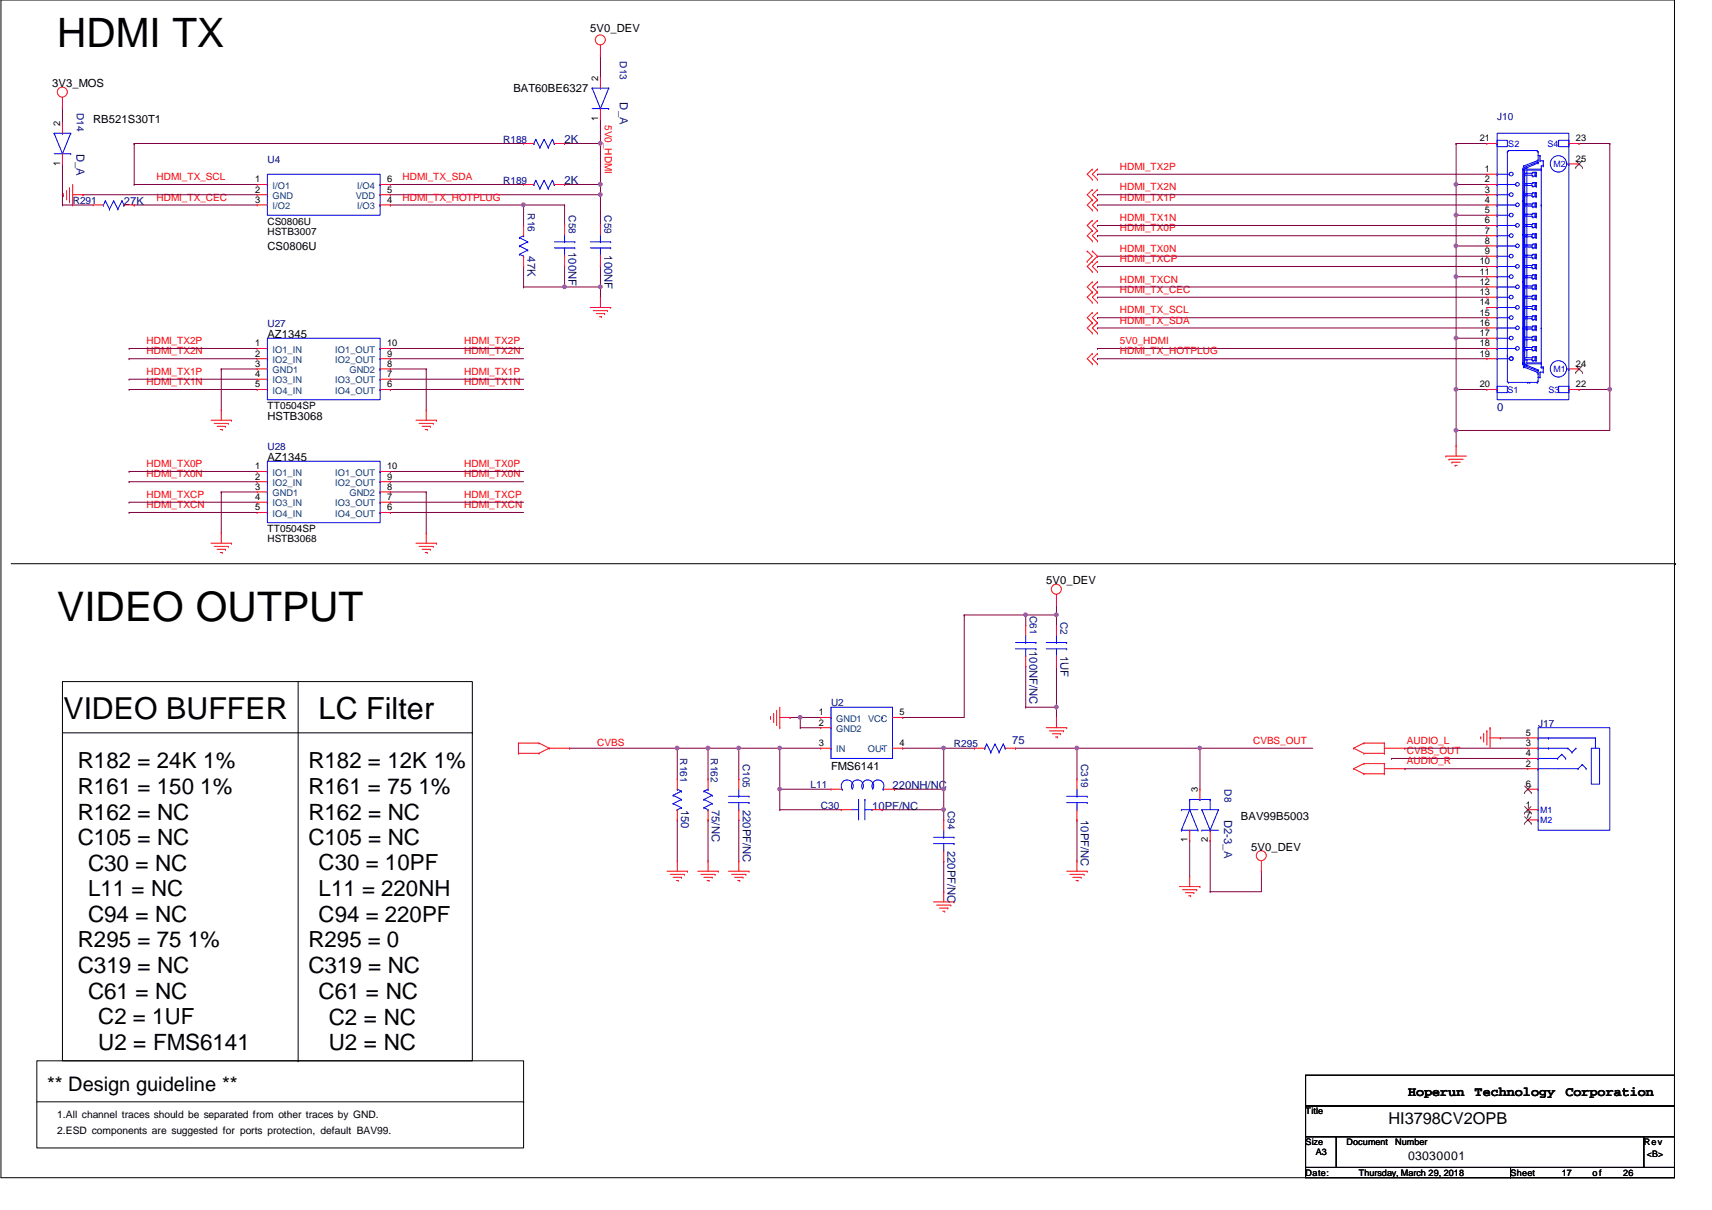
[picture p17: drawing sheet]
<svg xmlns="http://www.w3.org/2000/svg" width="297mm" height="210mm" viewBox="0 0 297 210" stroke-linecap="round" stroke-linejoin="round" font-family="sans-serif">
<defs><g id="words">
<text font-size="7.1" x="9.9" y="107.7">VIDEO OUTPUT</text>
<text font-size="7" x="9.9" y="8.1">HDMI TX</text>
<text font-size="5.3" x="55.3" y="124.8">LC Filter</text>
<text font-size="5.2" x="11" y="124.7">VIDEO BUFFER</text>
<g font-size="3.9">
<text x="13.5" y="137.7">R161 = 150 1%</text>
<text x="13.5" y="133.2">R182 = 24K 1%</text>
<text x="53.5" y="137.7">R161 = 75 1%</text>
<text x="53.5" y="133.2">R182 = 12K 1%</text>
<text x="13.5" y="142.2">R162 = NC</text>
<text x="53.5" y="142.2">R162 = NC</text>
<text x="13.5" y="146.6">C105 = NC</text>
<text x="53.5" y="146.6">C105 = NC</text>
<text x="15.3" y="155.4">L11 = NC</text>
<text x="15.3" y="151.1">C30 = NC</text>
<text x="55.3" y="155.4">L11 = 220NH</text>
<text x="55.3" y="151">C30 = 10PF</text>
<text x="15.3" y="160">C94 = NC</text>
<text x="55.3" y="159.9">C94 = 220PF</text>
<text x="13.5" y="164.3">R295 = 75 1%</text>
<text x="53.5" y="164.3">R295 = 0</text>
<text x="13.5" y="168.9">C319 = NC</text>
<text x="15.3" y="173.3">C61 = NC</text>
<text x="53.5" y="168.9">C319 = NC</text>
<text x="55.3" y="173.3">C61 = NC</text>
<text x="17.1" y="177.7">C2 = 1UF</text>
<text x="57.1" y="177.8">C2 = NC</text>
<text x="17.1" y="182.2">U2 = FMS6141</text>
<text x="57.1" y="182.2">U2 = NC</text>
</g>
<text font-size="3.5" x="8.2" y="189.2">** Design guideline **</text>
<text font-size="2.8" x="240.9" y="194.9">HI3798CV2OPB</text>
<g font-size="2.3">
<text x="244.3" y="190.2">Hoperun</text>
<text x="255.9" y="190.2">Technology</text>
<text x="271.6" y="190.2">Corporation</text>
</g>
<text font-size="2.1" x="244.3" y="201.3">03030001</text>
<g font-size="1.9">
<text x="102.4" y="5.5">5V0_DEV</text>
<text x="9.1" y="15.1">3V3_MOS</text>
<text x="89.1" y="16">BAT60BE6327</text>
<text x="16.2" y="21.3">RB521S30T1</text>
<text x="46.4" y="43.4">CS0806U</text>
<text x="46.4" y="58.7">AZ1345</text>
<text x="46.4" y="72.9">HSTB3068</text>
<text x="46.4" y="80">AZ1345</text>
<text x="181.5" y="101.3">5V0_DEV</text>
<text x="144.2" y="133.5">FMS6141</text>
<text x="215.3" y="142.2">BAV99B5003</text>
<text x="217.1" y="147.6">5V0_DEV</text>
</g>
<g font-size="1.9" fill="#000080">
<text x="107.5" y="17.8" transform="rotate(90 107.5 17.8)">D_A</text>
<text x="13.3" y="26.7" transform="rotate(90 13.3 26.7)">D_A</text>
<text x="98" y="24.9">2K</text>
<text x="21.5" y="35.6">27K</text>
<text x="98" y="32">2K</text>
<text x="91.5" y="44.4" transform="rotate(90 91.5 44.4)">47K</text>
<text x="98.6" y="43.7" transform="rotate(90 98.6 43.7)">100NF</text>
<text x="104.9" y="44.3" transform="rotate(90 104.9 44.3)">100NF</text>
<text x="259.8" y="71.3">0</text>
<text x="178.6" y="112.9" transform="rotate(90 178.6 112.9)">100NF/NC</text>
<text x="184" y="113.8" transform="rotate(90 184 113.8)">1UF</text>
<text x="175.6" y="129.1">75</text>
<text x="154.9" y="136.9">220NH/NC</text>
<text x="118.2" y="140.5" transform="rotate(90 118.2 140.5)">150</text>
<text x="123.5" y="140.5" transform="rotate(90 123.5 140.5)">75/NC</text>
<text x="128.9" y="140.5" transform="rotate(90 128.9 140.5)">220PF/NC</text>
<text x="151.3" y="140.5">10PF/NC</text>
<text x="187.5" y="142.2" transform="rotate(90 187.5 142.2)">10PF/NC</text>
<text x="212.4" y="142.2" transform="rotate(90 212.4 142.2)">D2-3_A</text>
<text x="164.4" y="147.6" transform="rotate(90 164.4 147.6)">220PF/NC</text>
</g>
<g font-size="1.8">
<text x="9.9" y="196.6">2.ESD components are suggested for ports protection, default BAV99.</text>
<text x="9.9" y="194">1.All channel traces should be separated from other traces by GND.</text>
</g>
<g font-size="1.7" fill="#000080">
<text x="107.6" y="10.7" transform="rotate(90 107.6 10.7)">D13</text>
<text x="13.3" y="19.6" transform="rotate(90 13.3 19.6)">D14</text>
<text x="259.8" y="20.8">J10</text>
<text x="46.4" y="28.3">U4</text>
<text x="87.3" y="24.7">R188</text>
<text x="12.6" y="35.4">R291</text>
<text x="87.3" y="31.8">R189</text>
<text x="91.6" y="37" transform="rotate(90 91.6 37)">R16</text>
<text x="98.7" y="37.3" transform="rotate(90 98.7 37.3)">C58</text>
<text x="104.9" y="37.3" transform="rotate(90 104.9 37.3)">C59</text>
<text x="46.4" y="56.7">U27</text>
<text x="46.4" y="78.1">U28</text>
<text x="178.7" y="106.8" transform="rotate(90 178.7 106.8)">C61</text>
<text x="184" y="107.9" transform="rotate(90 184 107.9)">C2</text>
<text x="144.2" y="122.5">U2</text>
<text x="118" y="131.6" transform="rotate(90 118 131.6)">R161</text>
<text x="123.4" y="131.6" transform="rotate(90 123.4 131.6)">R162</text>
<text x="165.5" y="129.6">R295</text>
<text x="266.9" y="126.1">J17</text>
<text x="128.9" y="132.5" transform="rotate(90 128.9 132.5)">C105</text>
<text x="140.6" y="136.7">L11</text>
<text x="187.6" y="132.5" transform="rotate(90 187.6 132.5)">C319</text>
<text x="212.5" y="136.9" transform="rotate(90 212.5 136.9)">D8</text>
<text x="142.4" y="140.3">C30</text>
<text x="164.5" y="140.6" transform="rotate(90 164.5 140.6)">C94</text>
</g>
<g font-size="1.7" fill="#f00">
<text x="104.9" y="21.7" transform="rotate(90 104.9 21.7)">5V0_HDMI</text>
<text x="194.3" y="29.5">HDMI_TX2P</text>
<text x="27.2" y="31.2">HDMI_TX_SCL</text>
<text x="27.2" y="34.8">HDMI_TX_CEC</text>
<text x="69.8" y="31.2">HDMI_TX_SDA</text>
<text x="69.8" y="34.8">HDMI_TX_HOTPLUG</text>
<text x="194.3" y="34.8">HDMI_TX1P</text>
<text x="194.3" y="33">HDMI_TX2N</text>
<text x="194.3" y="40.1">HDMI_TX0P</text>
<text x="194.3" y="38.4">HDMI_TX1N</text>
<text x="194.3" y="43.7">HDMI_TX0N</text>
<text x="194.3" y="45.5">HDMI_TXCP</text>
<text x="194.3" y="50.8">HDMI_TX_CEC</text>
<text x="194.3" y="49">HDMI_TXCN</text>
<text x="25.4" y="59.7">HDMI_TX2P</text>
<text x="80.5" y="59.7">HDMI_TX2P</text>
<text x="194.3" y="54.4">HDMI_TX_SCL</text>
<text x="194.3" y="59.7">5V0_HDMI</text>
<text x="194.3" y="56.1">HDMI_TX_SDA</text>
<text x="25.4" y="65">HDMI_TX1P</text>
<text x="25.4" y="61.5">HDMI_TX2N</text>
<text x="80.5" y="65">HDMI_TX1P</text>
<text x="80.5" y="61.5">HDMI_TX2N</text>
<text x="194.3" y="61.5">HDMI_TX_HOTPLUG</text>
<text x="25.4" y="66.8">HDMI_TX1N</text>
<text x="80.5" y="66.8">HDMI_TX1N</text>
<text x="25.4" y="82.8">HDMI_TX0N</text>
<text x="25.4" y="81">HDMI_TX0P</text>
<text x="80.5" y="82.8">HDMI_TX0N</text>
<text x="80.5" y="81">HDMI_TX0P</text>
<text x="25.4" y="88.1">HDMI_TXCN</text>
<text x="25.4" y="86.4">HDMI_TXCP</text>
<text x="80.5" y="88.1">HDMI_TXCN</text>
<text x="80.5" y="86.4">HDMI_TXCP</text>
<text x="103.6" y="129.5">CVBS</text>
<text x="217.4" y="129">CVBS_OUT</text>
<text x="244.1" y="130.8">CVBS_OUT</text>
<text x="244.1" y="129">AUDIO_L</text>
<text x="244.1" y="132.6">AUDIO_R</text>
</g>
<g font-size="1.7">
<text x="46.4" y="38.9">CS0806U</text>
<text x="46.4" y="40.7">HSTB3007</text>
<text x="46.4" y="71">TT0504SP</text>
<text x="46.4" y="92.3">TT0504SP</text>
<text x="46.4" y="94.1">HSTB3068</text>
</g>
<g font-size="1.6">
<text x="103.8" y="14.1" transform="rotate(-90 103.8 14.1)">2</text>
<text x="10.5" y="21.9" transform="rotate(-90 10.5 21.9)">2</text>
<text x="103.8" y="21" transform="rotate(-90 103.8 21)">1</text>
<text x="10.5" y="28.8" transform="rotate(-90 10.5 28.8)">1</text>
<text x="256.7" y="24.5">21</text>
<text x="257.6" y="29.8">1</text>
<text x="273.4" y="24.5">23</text>
<text x="273.4" y="28.1">25</text>
<text x="44.3" y="31.6">1</text>
<text x="44.3" y="33.4">2</text>
<text x="44.3" y="35.2">3</text>
<text x="67.2" y="35.2">4</text>
<text x="67.2" y="33.4">5</text>
<text x="67.2" y="31.6">6</text>
<text x="257.6" y="31.6">2</text>
<text x="257.6" y="33.4">3</text>
<text x="257.6" y="35.2">4</text>
<text x="257.6" y="37">5</text>
<text x="257.6" y="38.7">6</text>
<text x="257.6" y="40.5">7</text>
<text x="256.7" y="45.8">10</text>
<text x="256.7" y="47.6">11</text>
<text x="257.6" y="42.3">8</text>
<text x="257.6" y="44.1">9</text>
<text x="256.7" y="49.4">12</text>
<text x="256.7" y="51.2">13</text>
<text x="256.7" y="53">14</text>
<text x="256.7" y="54.7">15</text>
<text x="256.7" y="56.5">16</text>
<text x="256.7" y="58.3">17</text>
<text x="44.3" y="60.1">1</text>
<text x="44.3" y="61.8">2</text>
<text x="44.3" y="63.6">3</text>
<text x="44.3" y="65.4">4</text>
<text x="67.2" y="65.4">7</text>
<text x="67.2" y="63.6">8</text>
<text x="67.2" y="61.8">9</text>
<text x="67.2" y="60.1">10</text>
<text x="256.7" y="60.1">18</text>
<text x="256.7" y="61.8">19</text>
<text x="273.4" y="63.6">24</text>
<text x="44.3" y="67.2">5</text>
<text x="67.2" y="67.2">6</text>
<text x="256.7" y="67.2">20</text>
<text x="273.4" y="67.2">22</text>
<text x="44.3" y="81.4">1</text>
<text x="44.3" y="83.2">2</text>
<text x="67.2" y="83.2">9</text>
<text x="67.2" y="81.4">10</text>
<text x="44.3" y="85">3</text>
<text x="44.3" y="86.7">4</text>
<text x="44.3" y="88.5">5</text>
<text x="67.2" y="88.5">6</text>
<text x="67.2" y="86.7">7</text>
<text x="67.2" y="85">8</text>
<text x="142.1" y="124.1">1</text>
<text x="142.1" y="125.9">2</text>
<text x="156.1" y="124.1">5</text>
<text x="142.1" y="129.4">3</text>
<text x="156.1" y="129.4">4</text>
<text x="264.7" y="129.4">3</text>
<text x="264.7" y="131.2">4</text>
<text x="264.7" y="127.6">5</text>
<text x="207.8" y="137.5" transform="rotate(-90 207.8 137.5)">3</text>
<text x="264.7" y="133">2</text>
<text x="264.7" y="136.5">6</text>
<text x="264.7" y="140.1">1</text>
<text x="264.7" y="141.9">7</text>
<text x="206" y="146.1" transform="rotate(-90 206 146.1)">1</text>
<text x="209.6" y="146.1" transform="rotate(-90 209.6 146.1)">2</text>
<text x="226.5" y="193.3">Title</text>
<text x="226.5" y="198.6">Size</text>
<text x="226.5" y="204">Date:</text>
<text x="228.3" y="200.4">A3</text>
<text x="233.6" y="198.6">Document</text>
<text x="235.8" y="204">Thursday, March 29, 2018</text>
<text x="242.1" y="198.6">Number</text>
<text x="262.1" y="204">Sheet</text>
<text x="271" y="204">17</text>
<text x="276.3" y="204">o f</text>
<text x="281.6" y="204">26</text>
<text x="285.2" y="198.6">Rev</text>
<text x="285.7" y="200.7">&lt;B&gt;</text>
</g>
<g font-size="1.6" fill="#00f">
<text x="261.7" y="25.4">S2</text>
<text x="268.5" y="25.4">S4</text>
<text x="261.5" y="68.1">S1</text>
<text x="268.6" y="68.1">S3</text>
</g>
<g font-size="1.6" fill="#004080">
<text x="47.3" y="32.7">I/O1</text>
<text x="47.3" y="34.5">GND</text>
<text x="61.7" y="34.5">VDD</text>
<text x="62" y="32.7">I/O4</text>
<text x="47.3" y="36.3">I/O2</text>
<text x="62" y="36.3">I/O3</text>
<text x="47.3" y="61.2">IO1_IN</text>
<text x="47.3" y="62.9">IO2_IN</text>
<text x="47.3" y="64.7">GND1</text>
<text x="58.2" y="62.9">IO2_OUT</text>
<text x="58.2" y="61.2">IO1_OUT</text>
<text x="60.6" y="64.7">GND2</text>
<text x="47.3" y="66.5">IO3_IN</text>
<text x="47.3" y="68.3">IO4_IN</text>
<text x="58.2" y="68.3">IO4_OUT</text>
<text x="58.2" y="66.5">IO3_OUT</text>
<text x="47.3" y="82.5">IO1_IN</text>
<text x="58.2" y="82.5">IO1_OUT</text>
<text x="47.3" y="84.3">IO2_IN</text>
<text x="47.3" y="86.1">GND1</text>
<text x="47.3" y="87.8">IO3_IN</text>
<text x="47.3" y="89.6">IO4_IN</text>
<text x="58.2" y="89.6">IO4_OUT</text>
<text x="58.2" y="87.8">IO3_OUT</text>
<text x="58.2" y="84.3">IO2_OUT</text>
<text x="60.6" y="86.1">GND2</text>
<text x="145.1" y="125.2">GND1 VCC</text>
<text x="145.1" y="127">GND2</text>
<text x="145.1" y="130.5">IN</text>
<text x="150.6" y="130.5">OUT</text>
</g>
<g font-size="1.5" fill="#00f">
<text x="269.5" y="29">M2</text>
<text x="269.5" y="64.5">M1</text>
<text x="267.2" y="141">M1</text>
<text x="267.2" y="142.7">M2</text>
</g>
</g></defs>
<path d="M.2 0h290.3v204.3h-290.3zM1.9 97.8h288.8M290.7 97.8h.1M10.8 118.2h71.2v65.8h-71.2zM51.7 118.2v65.8M10.8 127.1h71.2M82 127.1h.1M6.4 184h84.4v15.1h-84.4zM6.4 191.1h84.4M51.7 184h.1M90.8 191.1h.1" fill="none" stroke="#000" stroke-width=".17"/>
<g fill="none" stroke="#800040" stroke-width=".17">
<path d="M23.3 32h.1M23.3 24.9h.1M23.3 32h21.3M23.3 24.9v7.1M23.3 24.9h67.5M67.7 33.8h.1M67.7 33.8h36.5M190.4 39.1h.1M190.4 35.6h.1M190.4 33.8h.1M190.4 30.2h.1M190.4 39.1h67.6"/>
<path d="M190.4 35.6h67.6M190.4 33.8h67.6M190.4 30.2h67.6M190.4 44.4h.1M190.4 46.2h.1M190.4 40.9h.1M190.4 55.1h.1M190.4 44.4h67.6M190.4 46.2h67.6M190.4 40.9h67.6M190.4 55.1h67.6M252.6 42.7h.1"/>
<path d="M252.6 42.7v5.3M22.4 67.6h.1M22.4 65.8h.1M22.4 62.2h.1M22.4 60.5h.1M22.4 67.6h22.2M22.4 65.8h22.2M22.4 62.2h22.2M22.4 60.5h22.2M67.7 67.6h.1M67.7 65.8h.1M67.7 62.2h.1"/>
<path d="M67.7 60.5h.1M67.7 67.6h23.1M67.7 65.8h23.1M67.7 62.2h23.1M67.7 60.5h23.1M190.4 60.5h.1M190.4 60.5h67.6M22.4 83.6h.1M22.4 88.9h.1M22.4 87.1h.1M22.4 81.8h.1M22.4 83.6h22.2"/>
<path d="M22.4 88.9h22.2M22.4 87.1h22.2M22.4 81.8h22.2M67.7 83.6h.1M67.7 88.9h.1M67.7 87.1h.1M67.7 81.8h.1M67.7 83.6h23.1M67.7 88.9h23.1M67.7 87.1h23.1M67.7 81.8h23.1M241.4 131.6h.1"/>
<path d="M241.4 131.6h23.7M243.8 133.3h.1M243.8 133.3h21.3M128.2 142.2h.1M128.2 142.2v7.2"/>
</g>
<circle cx="104.2" cy="33.8" r=".32" fill="#f0f"/>
<circle cx="104.2" cy="33.8" r=".32" fill="none" stroke="#f0f" stroke-width=".17"/>
<path d="M104.2 32h.1M104.2 24.9h.1M104.2 24.9v8.9" fill="none" stroke="#800040" stroke-width=".17"/>
<circle cx="104.2" cy="32" r=".32" fill="#f0f"/>
<circle cx="104.2" cy="32" r=".32" fill="none" stroke="#f0f" stroke-width=".17"/>
<circle cx="104.2" cy="24.9" r=".32" fill="#f0f"/>
<circle cx="104.2" cy="24.9" r=".32" fill="none" stroke="#f0f" stroke-width=".17"/>
<g fill="none" stroke="#800040" stroke-width=".17">
<path d="M67.7 32h.1M67.7 35.6h.1M67.7 32h23.1M67.7 35.6h23.1M98 32h.1M98 24.9h.1M98 32h6.2M104.2 20.6h.1M104.2 33.8h.1M104.2 20.6v4.3h-6.2M104.2 33.8v5.1M190.4 56.9h.1"/>
<path d="M190.4 56.9h67.6M190.4 62.2h.1M190.4 62.2h67.6"/>
</g>
<circle cx="90.8" cy="35.5" r=".32" fill="#f0f"/>
<circle cx="90.8" cy="35.5" r=".32" fill="none" stroke="#f0f" stroke-width=".17"/>
<path d="M23.3 35.6h.1M23.3 35.6h21.3M90.8 35.6h.1M90.8 35.6v3.5M90.8 35.6h7.2M98 35.6h.1M98 35.6v3.3M190.4 51.6h.1M190.4 51.6h67.6M252.6 42.7h.1M252.6 42.7h5.4" fill="none" stroke="#800040" stroke-width=".17"/>
<circle cx="252.6" cy="42.6" r=".32" fill="#f0f"/>
<circle cx="252.6" cy="42.6" r=".32" fill="none" stroke="#f0f" stroke-width=".17"/>
<path d="M252.6 37.3h.1M252.6 37.3v5.4M252.6 37.3h5.4" fill="none" stroke="#800040" stroke-width=".17"/>
<circle cx="252.6" cy="37.3" r=".32" fill="#f0f"/>
<circle cx="252.6" cy="37.3" r=".32" fill="none" stroke="#f0f" stroke-width=".17"/>
<path d="M252.6 58.7h.1M252.6 58.7h5.4M252.6 67.6h.1M252.6 67.6h5.4" fill="none" stroke="#800040" stroke-width=".17"/>
<circle cx="252.6" cy="67.5" r=".32" fill="#f0f"/>
<circle cx="252.6" cy="67.5" r=".32" fill="none" stroke="#f0f" stroke-width=".17"/>
<path d="M274 24.9h.1M274 24.9h5.3M279.3 24.9h.1M279.3 24.9v42.7M252.6 58.7h.1M252.6 58.7v8.9" fill="none" stroke="#800040" stroke-width=".17"/>
<circle cx="279.3" cy="67.5" r=".32" fill="#f0f"/>
<circle cx="279.3" cy="67.5" r=".32" fill="none" stroke="#f0f" stroke-width=".17"/>
<path d="M252.6 74.7h.1M279.3 67.6h.1M279.3 67.6v7.1h-26.7" fill="none" stroke="#800040" stroke-width=".17"/>
<circle cx="252.6" cy="74.6" r=".32" fill="#f0f"/>
<circle cx="252.6" cy="74.6" r=".32" fill="none" stroke="#f0f" stroke-width=".17"/>
<path d="M252.6 32h.1M252.6 24.9h.1M252.6 24.9v12.4M252.6 67.6h.1M252.6 74.7h.1M252.6 67.6v9.7M274 67.6h.1M274 67.6h5.3" fill="none" stroke="#800040" stroke-width=".17"/>
<circle cx="252.6" cy="32" r=".32" fill="#f0f"/>
<circle cx="252.6" cy="32" r=".32" fill="none" stroke="#f0f" stroke-width=".17"/>
<g fill="none" stroke="#800040" stroke-width=".17">
<path d="M252.6 24.9h.1M252.6 32h.1M252.6 24.9h5.4M252.6 32h5.4M104.2 49.8h.1M104.2 49.8v1.8M38.4 64h.1M38.4 64v7.1M38.4 64h6.2M67.7 64h.1M67.7 64h6.3M74 64h.1"/>
<path d="M74 64v7.1M38.4 85.3h.1M38.4 85.3v7.2M38.4 85.3h6.2M67.7 85.3h.1M67.7 85.3h6.3M74 85.3h.1M74 85.3v7.2"/>
</g>
<circle cx="104.2" cy="49.8" r=".32" fill="#f0f"/>
<circle cx="104.2" cy="49.8" r=".32" fill="none" stroke="#f0f" stroke-width=".17"/>
<path d="M90.8 49.8h.1M98 49.8h.1M98 46.1h.1M98 46.1v3.7M104.2 46.1h.1M104.2 46.1v3.7h-13.4" fill="none" stroke="#800040" stroke-width=".17"/>
<circle cx="97.9" cy="49.8" r=".32" fill="#f0f"/>
<circle cx="97.9" cy="49.8" r=".32" fill="none" stroke="#f0f" stroke-width=".17"/>
<path d="M14.4 33.8h.1M14.4 33.8h30.2M90.8 46.2h.1M90.8 46.2v3.6M137.1 124.5h.1M137.1 124.5h1.7M186.9 142.2h.1M186.9 142.2v7.2" fill="none" stroke="#800040" stroke-width=".17"/>
<circle cx="138.8" cy="124.4" r=".32" fill="#f0f"/>
<circle cx="138.8" cy="124.4" r=".32" fill="none" stroke="#f0f" stroke-width=".17"/>
<g fill="none" stroke="#800040" stroke-width=".17">
<path d="M178 115.6h.1M178 115.6v7.1M183.3 115.6h.1M183.3 115.6v8.9M138.8 124.5h.1M138.8 126.2h.1M138.8 124.5v1.7M138.8 126.2h3.6M138.8 124.5h3.6M178 122.7h.1M178 122.7h5.3M183.3 122.7h.1"/>
<path d="M260.3 128h.1M260.3 128h4.8M117.5 142.2h.1M117.5 142.2v7.2M122.8 142.2h.1M122.8 142.2v7.2M163.7 149.4h.1M163.7 149.4v5.3M206.4 145.8h.1M206.4 145.8v6.2"/>
</g>
<circle cx="183.3" cy="122.7" r=".32" fill="#f0f"/>
<circle cx="183.3" cy="122.7" r=".32" fill="none" stroke="#f0f" stroke-width=".17"/>
<path d="M10.8 35.6h.1M10.8 28.4h.1M10.8 35.6h5.4M10.8 28.4v7.2M176.2 129.8h.1M176.2 129.8h10.7M186.9 129.8h.1M186.9 129.8v5.3" fill="none" stroke="#800040" stroke-width=".17"/>
<circle cx="186.8" cy="129.8" r=".32" fill="#f0f"/>
<circle cx="186.8" cy="129.8" r=".32" fill="none" stroke="#f0f" stroke-width=".17"/>
<path d="M98.8 129.8h.1M98.8 129.8h18.7M117.5 129.8h.1M117.5 129.8v5.3M243.8 129.8h.1M243.8 129.8h21.3" fill="none" stroke="#800040" stroke-width=".17"/>
<circle cx="117.5" cy="129.8" r=".32" fill="#f0f"/>
<circle cx="117.5" cy="129.8" r=".32" fill="none" stroke="#f0f" stroke-width=".17"/>
<path d="M117.5 129.8h.1M117.5 129.8h5.3" fill="none" stroke="#800040" stroke-width=".17"/>
<circle cx="122.8" cy="129.8" r=".32" fill="#f0f"/>
<circle cx="122.8" cy="129.8" r=".32" fill="none" stroke="#f0f" stroke-width=".17"/>
<path d="M122.8 129.8h.1M122.8 129.8h12.5M128.2 129.8h.1M128.2 129.8v5.3" fill="none" stroke="#800040" stroke-width=".17"/>
<circle cx="135.3" cy="129.8" r=".32" fill="#f0f"/>
<circle cx="135.3" cy="129.8" r=".32" fill="none" stroke="#f0f" stroke-width=".17"/>
<circle cx="128.2" cy="129.8" r=".32" fill="#f0f"/>
<circle cx="128.2" cy="129.8" r=".32" fill="none" stroke="#f0f" stroke-width=".17"/>
<path d="M122.8 129.8h.1M122.8 129.8v5.3M135.3 129.8h.1M135.3 136.9h.1M135.3 129.8h7.1M135.3 136.9h8.9M135.3 129.8v7.1" fill="none" stroke="#800040" stroke-width=".17"/>
<circle cx="135.3" cy="136.9" r=".32" fill="#f0f"/>
<circle cx="135.3" cy="136.9" r=".32" fill="none" stroke="#f0f" stroke-width=".17"/>
<path d="M135.3 136.9h.1M135.3 136.9v3.6M156.6 129.8h.1M156.6 129.8h12.5M163.7 129.8h.1M135.3 140.5h.1M135.3 140.5h10.7" fill="none" stroke="#800040" stroke-width=".17"/>
<circle cx="163.7" cy="129.8" r=".32" fill="#f0f"/>
<circle cx="163.7" cy="129.8" r=".32" fill="none" stroke="#f0f" stroke-width=".17"/>
<path d="M155.2 136.9h.1M155.2 136.9h8.5" fill="none" stroke="#800040" stroke-width=".17"/>
<circle cx="163.7" cy="136.9" r=".32" fill="#f0f"/>
<circle cx="163.7" cy="136.9" r=".32" fill="none" stroke="#f0f" stroke-width=".17"/>
<path d="M163.7 129.8h.1M163.7 129.8v7.1M153.1 140.5h.1M153.1 140.5h10.6" fill="none" stroke="#800040" stroke-width=".17"/>
<circle cx="163.7" cy="140.4" r=".32" fill="#f0f"/>
<circle cx="163.7" cy="140.4" r=".32" fill="none" stroke="#f0f" stroke-width=".17"/>
<path d="M10.8 18.7h.1M10.8 18.7v2.6M167.3 106.7h.1M167.3 106.7v17.8h-10.7M167.3 106.7h16M178 106.7h.1M156.6 124.5h.1M163.7 136.9h.1M163.7 136.9v5.3M163.7 140.5h.1" fill="none" stroke="#800040" stroke-width=".17"/>
<circle cx="183.3" cy="106.7" r=".32" fill="#f0f"/>
<circle cx="183.3" cy="106.7" r=".32" fill="none" stroke="#f0f" stroke-width=".17"/>
<circle cx="177.9" cy="106.7" r=".32" fill="#f0f"/>
<circle cx="177.9" cy="106.7" r=".32" fill="none" stroke="#f0f" stroke-width=".17"/>
<g fill="none" stroke="#800040" stroke-width=".17">
<path d="M104.2 9.6h.1M104.2 9.6v3.9M190.4 49.8h.1M190.4 49.8h67.6M252.6 48h.1M252.6 48h5.4M252.6 48v10.7M178 106.7h.1M178 106.7v1.8M183.3 104.9h.1M183.3 106.7h.1M183.3 104.9v3.6"/>
<path d="M210 154.7h.1M210 145.8h.1M210 154.7h8.9M210 145.8v8.9"/>
</g>
<circle cx="252.6" cy="58.6" r=".32" fill="#f0f"/>
<circle cx="252.6" cy="58.6" r=".32" fill="none" stroke="#f0f" stroke-width=".17"/>
<circle cx="252.6" cy="48" r=".32" fill="#f0f"/>
<circle cx="252.6" cy="48" r=".32" fill="none" stroke="#f0f" stroke-width=".17"/>
<path d="M186.9 129.8h.1M186.9 129.8h40.8M208.2 129.8h.1M208.2 129.8v7.1M218.9 151.1h.1M218.9 151.1v3.6" fill="none" stroke="#800040" stroke-width=".17"/>
<circle cx="208.2" cy="129.8" r=".32" fill="#f0f"/>
<circle cx="208.2" cy="129.8" r=".32" fill="none" stroke="#f0f" stroke-width=".17"/>
<g fill="none" stroke="#f00" stroke-width=".17">
<path d="M10.8 18.7h.1M10.8 16.9v1.8M104.2 9.6h.1M104.2 13.5h.1M104.2 7.8v1.8M104.2 13.5v1.8M104.2 18.8v1.8M10.8 28.4h.1M10.8 21.3h.1M10.8 21.3v1.8M10.8 26.7v1.7M11 34h.1"/>
<path d="M11 33.6v.4M11.6 34.5h.1M11.6 33.1v1.4M12.1 35h.1M12.1 32.6v2.4M12.6 35.6h.1M12.6 33.8h1.8M12.6 32v3.6M14.4 33.8h.1M16.2 35.6h.1M16.2 35.6h1.7M21.5 35.6h1.8"/>
<path d="M23.3 35.6h.1M44.6 32h.1M44.6 33.8h.1M44.6 35.6h.1M44.6 33.8h1.8M44.6 32h1.8M44.6 35.6h1.8M66 33.8h1.7M66 32h1.7M66 35.6h1.7M67.7 35.6h.1M67.7 33.8h.1"/>
<path d="M67.7 32h.1M90.8 39.1h.1M90.8 32h.1M90.8 24.9h.1M90.8 39.1v1.8M90.8 32h1.8M90.8 24.9h1.8M96.2 32h1.8M96.2 24.9h1.8M98 38.9h.1M98 32h.1M98 24.9h.1"/>
<path d="M98 38.9v1.8M104.2 38.9h.1M104.2 20.6h.1M104.2 38.9v1.8M189.5 29.3h.1M189.5 31.1h.1M189.5 32.9h.1M189.5 34.7h.1M189.5 36.4h.1M189.5 38.2h.1M189.5 29.3l-.9 .9 .9 .9M189.5 32.9l-.9 .9 .9 .9"/>
<path d="M189.5 34.7l-.9 .9 .9 .8M189.5 38.2l-.9 .9 .9 .9M190.4 31.1h.1M190.4 29.3h.1M190.4 34.7h.1M190.4 32.9h.1M190.4 36.4h.1M190.4 38.2h.1M190.4 29.3l-.9 .9 .9 .9M190.4 32.9l-.9 .9 .9 .9M190.4 34.7l-.9 .9 .9 .8M190.4 38.2l-.9 .9 .9 .9"/>
<path d="M258 30.2h.1M258 32h.1M258 33.8h.1M258 35.6h.1M258 37.3h.1M258 39.1h.1M258 24.9h.1M258 33.8h1.8M258 30.2h1.8M258 32h1.8M258 35.6h1.8M258 37.3h1.8"/>
<path d="M258 39.1h1.8M258 24.9h1.8M272.2 24.9h1.8M272.2 28.4h1.8M274 24.9h.1M274 28.4h.1M90.8 46.2h.1M90.8 44.4v1.8M98 46.1h.1M98 44.3v1.8M102.4 53.3h3.6M103 53.9h2.4"/>
<path d="M103.5 54.4h1.4M104 54.9h.3M104.2 51.6h.1M104.2 46.1h.1M104.2 44.3v1.8M104.2 51.6v1.7M104.3 54.9h.1M104.9 54.4h.1M105.4 53.9h.1M106 53.3h.1M188.6 43.6h.1M188.6 45.3h.1"/>
<path d="M188.6 43.6l.9 .8-.9 .9M189.5 50.7h.1M189.5 52.5h.1M189.5 56h.1M189.5 57.8h.1M189.5 54.2h.1M189.5 40h.1M189.5 41.8h.1M189.5 45.3h.1M189.5 47.1h.1M189.5 48.9h.1M189.5 43.6h.1"/>
<path d="M189.5 50.7l-.9 .9 .9 .9M189.5 56l-.9 .9 .9 .9M189.5 54.2l-.9 .9 .9 .9M189.5 40l-.9 .9 .9 .9M189.5 43.6l.9 .8-1.8 1.8 .9 .9M189.5 48.9l-.9 .9 .9 .9M190.4 52.5h.1M190.4 50.7h.1M190.4 57.8h.1M190.4 56h.1M190.4 54.2h.1M190.4 40h.1"/>
<path d="M190.4 41.8h.1M190.4 47.1h.1M190.4 45.3h.1M190.4 48.9h.1M190.4 50.7l-.9 .9 .9 .9M190.4 56l-.9 .9 .9 .9M190.4 54.2l-.9 .9 .9 .9M190.4 40l-.9 .9 .9 .9M190.4 45.3l-.9 .9 .9 .9M190.4 48.9l-.9 .9 .9 .9M258 40.9h.1M258 42.7h.1"/>
<path d="M258 44.4h.1M258 46.2h.1M258 48h.1M258 49.8h.1M258 51.6h.1M258 53.3h.1M258 55.1h.1M258 56.9h.1M258 58.7h.1M258 53.3h1.8M258 40.9h1.8M258 42.7h1.8"/>
<path d="M258 44.4h1.8M258 46.2h1.8M258 48h1.8M258 49.8h1.8M258 51.6h1.8M258 55.1h1.8M258 56.9h1.8M258 58.7h1.8M36.6 72.9h3.6M37.2 73.4h2.4M37.7 74h1.4M38.2 74.5h.4"/>
<path d="M38.4 71.1h.1M38.4 71.1v1.8M38.6 74.5h.1M39.1 74h.1M39.6 73.4h.1M40.2 72.9h.1M44.6 60.5h.1M44.6 62.2h.1M44.6 64h.1M44.6 65.8h.1M44.6 67.6h.1M44.6 60.5h1.8"/>
<path d="M44.6 62.2h1.8M44.6 67.6h1.8M44.6 64h1.8M44.6 65.8h1.8M66 60.5h1.7M66 62.2h1.7M66 67.6h1.7M66 64h1.7M66 65.8h1.7M67.7 67.6h.1M67.7 65.8h.1M67.7 64h.1"/>
<path d="M67.7 62.2h.1M67.7 60.5h.1M72.2 72.9h3.5M72.7 73.4h2.5M73.2 74h1.5M73.8 74.5h.3M74 71.1h.1M74 71.1v1.8M74.1 74.5h.1M74.7 74h.1M75.2 73.4h.1M75.7 72.9h.1"/>
<path d="M189.5 61.3h.1M189.5 63.1h.1M189.5 61.3l-.9 .9 .9 .9M190.4 63.1h.1M190.4 61.3h.1M190.4 61.3l-.9 .9 .9 .9M250.9 79.1h.1M250.9 79.1h3.5M251.4 79.7h.1M251.4 79.7h2.5M252.6 77.3h.1M252.6 77.3v1.8"/>
<path d="M258 60.5h.1M258 62.2h.1M258 67.6h.1M258 60.5h1.8M258 62.2h1.8M258 67.6h1.8M272.2 67.6h1.8M272.2 64h1.8M274 67.6h.1M274 64h.1M36.6 94.2h3.6M37.2 94.8h2.4"/>
<path d="M37.7 95.3h1.4M38.2 95.8h.4M38.4 92.5h.1M38.4 92.5v1.7M38.6 95.8h.1M39.1 95.3h.1M39.6 94.8h.1M40.2 94.2h.1M44.6 81.8h.1M44.6 83.6h.1M44.6 85.3h.1M44.6 87.1h.1"/>
<path d="M44.6 88.9h.1M44.6 81.8h1.8M44.6 83.6h1.8M44.6 85.3h1.8M44.6 87.1h1.8M44.6 88.9h1.8M66 81.8h1.7M66 83.6h1.7M66 85.3h1.7M66 87.1h1.7M66 88.9h1.7M67.7 88.9h.1"/>
<path d="M67.7 87.1h.1M67.7 85.3h.1M67.7 83.6h.1M67.7 81.8h.1M72.2 94.2h3.5M72.7 94.8h2.5M73.2 95.3h1.5M73.8 95.8h.3M74 92.5h.1M74 92.5v1.7M74.1 95.8h.1M74.7 95.3h.1"/>
<path d="M75.2 94.8h.1M75.7 94.2h.1M251.9 80.2h.1M251.9 80.2h1.5M252.5 80.7h.1M252.5 80.7h.3M178 108.5h.1M178 115.6h.1M178 108.5v1.7M178 113.8v1.8M183.3 104.9h.1M183.3 108.5h.1"/>
<path d="M183.3 115.6h.1M183.3 103.1v1.8M183.3 108.5v1.7M183.3 113.8v1.8M90 128.9h.1M90 130.7h.1M90 130.7h3.5M90 128.9h3.5M90 128.9v1.8M93.5 128.9h.1M93.5 130.7h.1M93.5 128.9l1.8 .9"/>
<path d="M95.3 129.8h.1M95.3 129.8h3.5M95.3 129.8l-1.8 .9M98.8 129.8h.1M117.5 135.1h.1M117.5 135.1v1.8M122.8 135.1h.1M122.8 135.1v1.8M128.2 135.1h.1M128.2 135.1v1.8M133.7 124.6h.1M133.7 124.3v.3"/>
<path d="M134.2 125.2h.1M134.2 123.7v1.5M134.7 125.7h.1M134.7 123.2v2.5M135.3 126.2h.1M135.3 124.5h1.8M135.3 122.7v3.5M137.1 124.5h.1M142.4 124.5h.1M142.4 126.2h.1M142.4 129.8h.1M142.4 129.8h1.8"/>
<path d="M142.4 124.5h1.8M142.4 126.2h1.8M144.2 136.9h.1M144.2 136.9h1.8M153.4 136.9h1.8M154.9 129.8h1.7M154.9 124.5h1.7M155.2 136.9h.1M156.6 129.8h.1M156.6 124.5h.1M169.1 129.8h.1M169.1 129.8h1.8"/>
<path d="M174.4 129.8h1.8M176.2 129.8h.1M181.5 126.2h3.6M182.1 126.8h2.4M182.6 127.3h1.4M183.1 127.8h.4M183.3 124.5h.1M183.3 124.5v1.7M183.5 127.8h.1M184 127.3h.1M184.5 126.8h.1M185.1 126.2h.1"/>
<path d="M186.9 135.1h.1M186.9 135.1v1.8M208.2 136.9h.1M208.2 136.9v1.8M234.9 129.8h.1M234.9 133.3h.1M234.9 129.8l1.7 .9M234.9 133.3l1.7 .9M236.6 130.7h.1M236.6 128.9h.1M236.6 134.2h.1M236.6 132.5h.1"/>
<path d="M236.6 128.9l-1.7 .9M236.6 130.7h3.6M236.6 128.9h3.6M236.6 132.5l-1.7 .8M236.6 134.2h3.6M236.6 132.5h3.6M240.2 130.7h.1M240.2 128.9h.1M240.2 134.2h.1M240.2 132.5h.1M240.2 129.8h3.6M240.2 128.9v1.8"/>
<path d="M240.2 132.5v1.7M240.2 133.3h3.6M243.8 129.8h.1M243.8 133.3h.1M256.9 127.8h.1M256.9 127.8v.4M257.4 127.3h.1M257.4 127.3v1.4M258 126.8h.1M258 126.8v2.4M258.5 126.2h.1M258.5 128h1.8"/>
<path d="M258.5 126.2v3.6M260.3 128h.1M265.1 133.3h.1M265.1 129.8h.1M265.1 131.6h.1M265.1 128h.1M265.1 136.9h.1M265.1 129.8h1.8M265.1 133.3h1.8M265.1 128h1.8M265.1 131.6h1.8M265.1 136.9h1.8"/>
<path d="M115.7 151.1h3.6M116.3 151.7h2.4M116.8 152.2h1.4M117.3 152.7h.4M117.5 149.4h.1M117.5 142.2h.1M117.5 140.5v1.7M117.5 149.4v1.7M117.7 152.7h.1M118.2 152.2h.1M118.7 151.7h.1M119.3 151.1h.1"/>
<path d="M121.1 151.1h3.5M121.6 151.7h2.5M122.1 152.2h1.5M122.7 152.7h.3M122.8 149.4h.1M122.8 142.2h.1M122.8 140.5v1.7M122.8 149.4v1.7M123 152.7h.1M123.6 152.2h.1M124.1 151.7h.1M124.6 151.1h.1"/>
<path d="M126.4 151.1h3.6M127 151.7h2.4M127.5 152.2h1.4M128 152.7h.4M128.2 149.4h.1M128.2 142.2h.1M128.2 140.5v1.7M128.2 149.4v1.7M128.4 152.7h.1M128.9 152.2h.1M129.4 151.7h.1M130 151.1h.1"/>
<path d="M146 140.5h.1M146 140.5h1.7M151.3 140.5h1.8M153.1 140.5h.1M162 156.5h3.5M162.5 157h2.5M163 157.5h1.5M163.6 158.1h.3M163.7 154.7h.1M163.7 142.2h.1M163.7 149.4h.1M163.7 142.2v1.8"/>
<path d="M163.7 147.6v1.8M163.7 154.7v1.8M163.9 158.1h.1M164.5 157.5h.1M165 157h.1M165.5 156.5h.1M185.1 151.1h3.5M185.6 151.7h2.5M186.1 152.2h1.5M186.7 152.7h.3M186.9 149.4h.1M186.9 142.2h.1"/>
<path d="M186.9 140.5v1.7M186.9 149.4v1.7M187 152.7h.1M187.6 152.2h.1M188.1 151.7h.1M188.6 151.1h.1M204.6 153.8h3.6M205.2 154.3h2.4M205.7 154.9h1.4M206.2 155.4h.4M206.4 152h.1M206.4 145.8h.1"/>
<path d="M206.4 144v1.8M206.4 152v1.8M206.6 155.4h.1M207.1 154.9h.1M207.6 154.3h.1M208.2 153.8h.1M210 145.8h.1M210 144v1.8M218.9 151.1h.1M218.9 149.4v1.7M265.1 140.5h.1M265.1 142.2h.1"/>
<path d="M265.1 140.5h1.8M265.1 142.2h1.8"/>
<circle cx="10.8" cy="16" r=".87"/>
<circle cx="104.2" cy="6.9" r=".87"/>
<circle cx="183.3" cy="102.2" r=".87"/>
<circle cx="218.8" cy="148.4" r=".87"/>
</g>
<path d="M226.5 186.5h64v5.4h-64zM226.5 191.9h64v5.3h-64zM226.5 197.2h5.4v5.3h-5.4zM231.9 197.2h53.3v5.3h-53.3zM285.2 197.2h5.3v5.3h-5.3zM226.5 202.5h35.6v1.8h-35.6zM262.1 202.5h28.4v1.8h-28.4z" fill="none" stroke="#000" stroke-width=".17"/>
<g fill="none" stroke="#00f" stroke-width=".17">
<path d="M102.7 15.3h.1M102.7 15.3l1.5 3.5M102.7 15.3h2.9M102.7 18.8h2.9M104.2 18.8h.1M104.2 15.3h.1M105.6 15.3h.1M105.6 18.8h.1M105.6 15.3l-1.4 3.5M9.4 23.1h.1M9.4 23.1l1.4 3.6M9.4 23.1h2.9"/>
<path d="M9.4 26.7h2.9M10.8 26.7h.1M10.8 23.1h.1M12.3 23.1h.1M12.3 26.7h.1M12.3 23.1l-1.5 3.6M17.9 35.6h.1M18.3 34.8h.1M18.3 34.8l.7 1.5M18.3 34.8l-.4 .8M19 36.3h.1M19.7 34.8h.1"/>
<path d="M19.7 34.8l.7 1.5M19.7 34.8l-.7 1.5M20.4 36.3h.1M21.2 34.8h.1M21.2 34.8l-.8 1.5M21.2 34.8l.3 .8M21.5 35.6h.1M46.4 30.2h19.6v7.1h-19.6zM46.4 35.6h.1M46.4 33.8h.1M46.4 32h.1M66 32h.1"/>
<path d="M66 33.8h.1M66 35.6h.1M92.6 32h.1M92.6 24.9h.1M93 31.3h.1M93 24.2h.1M93 31.3l.7 1.4M93 31.3l-.4 .7M93 24.2l.7 1.4M93 24.2l-.4 .7M93.7 32.7h.1M93.7 25.6h.1"/>
<path d="M94.4 31.3h.1M94.4 24.2h.1M94.4 31.3l.7 1.4M94.4 31.3l-.7 1.4M94.4 24.2l.7 1.4M94.4 24.2l-.7 1.4M95.1 32.7h.1M95.1 25.6h.1M95.8 31.3h.1M95.8 24.2h.1M95.8 31.3l-.7 1.4M95.8 31.3l.4 .7"/>
<path d="M95.8 24.2l-.7 1.4M95.8 24.2l.4 .7M96.2 32h.1M96.2 24.9h.1M259.8 23.1h12.4v46.2h-12.4zM259.8 24.3h1.7v1.1h-1.7zM259.8 30.2h.1M259.8 32h.1M259.8 24.9h.1M259.8 33.8h.1M259.8 35.6h.1M259.8 37.3h.1"/>
<path d="M259.8 39.1h.1M259.8 30.2h2.1M259.8 32h3.2M259.8 33.8h2.1M259.8 35.6h3.2M259.8 37.3h2.1M259.8 39.1h3.2M261.5 32h.1M261.5 26.3h.1M261.5 26.3v39.8M261.7 26.1h.1M261.7 26.1l-.2 .2"/>
<path d="M261.7 26.1h5M261.9 30.2h.1M261.9 33.8h.1M261.9 37.3h.1M263 32h.1M263 35.6h.1M263 39.1h.1M264.2 29.3h.1M264.2 34.8h.1M264.2 29.3v33.8M264.4 33.2h.1v29.7h-.1zM264.4 29.5h.1v31.5h-.1z"/>
<path d="M264.4 28.8h.1M264.4 29.5h.1M264.4 29.3h.1M264.4 28.8l-.2 .5M264.4 29.3v.2M264.5 30.4h.1M264.5 30.1h.1M264.5 32.2h.1M264.5 31.8h.1M264.5 34h.1M264.5 33.6h.1M264.5 37.5h.1"/>
<path d="M264.5 37.2h.1M264.5 29h.1M264.5 29.3h.1M264.5 29.5h.1M264.5 35.7h.1M264.5 35.4h.1M264.5 39.3h.1M264.5 38.9h.1M264.5 29.3v.2M264.5 30.1v.3M264.5 31.8v.4M264.5 33.6v.4"/>
<path d="M264.5 35.4v.3M264.5 37.2v.3M264.5 38.9v.4M264.5 30.1h1.3M264.5 30.4h1.3M264.5 31.8h1.3M264.5 32.2h1.3M264.5 33.6h1.3M264.5 34h1.3M264.5 37.2h1.3M264.5 37.5h1.3M264.5 29l-.1 .3"/>
<path d="M264.5 35.4h1.3M264.5 35.7h1.3M264.5 38.9h1.3M264.5 39.3h1.3M264.7 29.2h.1M264.7 29.2l-.2 .1M264.9 33.6h.1M264.9 31.8h.1M264.9 30.1h.1M264.9 35.4h.1M264.9 37.2h.1M264.9 38.9h.1"/>
<path d="M264.9 29v1.1M264.9 30.4v1.4M264.9 32.2v1.4M264.9 34v1.4M264.9 35.7v1.5M264.9 37.5v1.4M264.9 39.3v1.4M264.9 29.3h2.5M264.9 29.5h2.5M265.8 30.1h.1M265.8 30.4h.1M265.8 31.8h.1"/>
<path d="M265.8 32.2h.1M265.8 33.6h.1M265.8 34h.1M265.8 37.2h.1M265.8 37.5h.1M265.8 35.4h.1M265.8 35.7h.1M265.8 38.9h.1M265.8 39.3h.1M265.8 30.4l.2 .2M265.8 32.2l.2 .1M265.8 34l.2 .1"/>
<path d="M265.8 37.5l.2 .2M265.8 35.7l.2 .2M265.8 39.3l.2 .2M266 29.9h.1M266 30.6h.1M266 31.7h.1M266 32.3h.1M266 33.4h.1M266 34.1h.1M266 37h.1M266 37.7h.1M266 35.2h.1"/>
<path d="M266 35.9h.1M266 38.8h.1M266 39.5h.1M266 29.9l-.2 .2M266 29.9h.5M266 30.6h.5M266 31.7l-.2 .1M266 31.7h.5M266 32.3h.5M266 33.4l-.2 .2M266 33.4h.5M266 34.1h.5"/>
<path d="M266 37l-.2 .2M266 37h.5M266 37.7h.5M266 35.2l-.2 .2M266 35.2h.5M266 35.9h.5M266 38.8l-.2 .1M266 38.8h.5M266 39.5h.5M266.3 29.9h.2v.7h-.2zM266.3 31.7h.2v.6h-.2zM266.3 33.4h.2v.7h-.2z"/>
<path d="M266.3 35.2h.2v.7h-.2zM266.3 37h.2v.7h-.2zM266.3 38.8h.2v.7h-.2zM266.5 29.9h.1M266.5 30.6h.1M266.5 31.7h.1M266.5 32.3h.1M266.5 33.4h.1M266.5 34.1h.1M266.5 37h.1M266.5 37.7h.1M266.5 35.2h.1"/>
<path d="M266.5 35.9h.1M266.5 38.8h.1M266.5 39.5h.1M266.5 29.9v.7M266.5 31.7v.6M266.5 33.4v.7M266.5 35.2v.7M266.5 37v.7M266.5 38.8v.7M266.7 26.1h.1M266.7 27.9h.1M266.7 26.1l.2 .2"/>
<path d="M266.7 27.9l-2.3 .9M266.9 26.3h.1M266.9 27.7h.1M266.9 28.1h.1M266.9 28.3h.1M266.9 26.3v1.4M266.9 28.1v.2M266.9 27.7l-.2 .2M266.9 27h.3M266.9 28.1l-2.4 .9M266.9 28.3l-2.2 .9M267.2 27h.1"/>
<path d="M267.2 27.9h.1M267.2 27v.9M267.2 27.9h.6M267.4 29.3h.1M267.4 28.8h.1M267.4 35.6h.1M267.4 29.5h.1M267.4 28.8v34.9M267.4 28.8h.4M267.8 27.9h.1M267.8 28.6h.1M267.8 28.8h.1"/>
<path d="M267.8 27.9v.9M270.4 24.3h1.8v1.1h-1.8zM271.9 28.4h.3M272.2 28.4h.1M272.2 24.9h.1M46.4 58.7h19.6v10.6h-19.6zM90.1 44.1h.1M90.1 42.7h.1M90.1 41.2h.1M90.1 44.1l.7 .3M90.1 42.7l1.5 .7M90.1 41.2l1.5 .8"/>
<path d="M90.8 40.9h.1M90.8 44.4h.1M90.8 40.9l-.7 .3M91.6 42h.1M91.6 43.4h.1M91.6 42l-1.5 .7M91.6 43.4l-1.5 .7M96.2 43h3.5M96.2 42h3.5M98 44.3h.1M98 42h.1M98 40.7v1.3"/>
<path d="M98 43v1.3M99.7 43h.1M99.7 42h.1M102.4 43h3.6M102.4 42h3.6M104.2 44.3h.1M104.2 42h.1M104.2 40.7v1.3M104.2 43v1.3M106 43h.1M106 42h.1M259.8 40.9h.1"/>
<path d="M259.8 42.7h.1M259.8 44.4h.1M259.8 46.2h.1M259.8 48h.1M259.8 49.8h.1M259.8 51.6h.1M259.8 53.3h.1M259.8 55.1h.1M259.8 56.9h.1M259.8 58.7h.1M259.8 40.9h2.1M259.8 42.7h3.2"/>
<path d="M259.8 44.4h2.1M259.8 46.2h3.2M259.8 48h2.1M259.8 49.8h3.2M259.8 51.6h2.1M259.8 53.3h3.2M259.8 55.1h2.1M259.8 56.9h3.2M259.8 58.7h2.1M261.9 40.9h.1M261.9 44.4h.1M261.9 48h.1"/>
<path d="M261.9 51.6h.1M261.9 55.1h.1M261.9 58.7h.1M263 42.7h.1M263 46.2h.1M263 49.8h.1M263 53.3h.1M263 56.9h.1M264.2 40.7h.1M264.2 48.9h.1M264.2 56.9h.1M264.5 56.7h.1"/>
<path d="M264.5 57.1h.1M264.5 58.5h.1M264.5 58.8h.1M264.5 42.8h.1M264.5 42.5h.1M264.5 41.1h.1M264.5 40.7h.1M264.5 44.6h.1M264.5 44.3h.1M264.5 48.2h.1M264.5 47.8h.1M264.5 46.4h.1"/>
<path d="M264.5 46.1h.1M264.5 50h.1M264.5 49.6h.1M264.5 53.5h.1M264.5 53.2h.1M264.5 51.7h.1M264.5 51.4h.1M264.5 55.3h.1M264.5 54.9h.1M264.5 40.7v.4M264.5 42.5v.3M264.5 44.3v.3"/>
<path d="M264.5 46.1v.3M264.5 47.8v.4M264.5 49.6v.4M264.5 51.4v.3M264.5 53.2v.3M264.5 54.9v.4M264.5 56.7v.4M264.5 58.5v.3M264.5 57.1h1.3M264.5 56.7h1.3M264.5 58.8h1.3M264.5 58.5h1.3"/>
<path d="M264.5 42.5h1.3M264.5 42.8h1.3M264.5 40.7h1.3M264.5 41.1h1.3M264.5 44.3h1.3M264.5 44.6h1.3M264.5 47.8h1.3M264.5 48.2h1.3M264.5 46.1h1.3M264.5 46.4h1.3M264.5 49.6h1.3M264.5 50h1.3"/>
<path d="M264.5 53.2h1.3M264.5 53.5h1.3M264.5 51.4h1.3M264.5 51.7h1.3M264.5 54.9h1.3M264.5 55.3h1.3M264.9 54.9h.1M264.9 58.8h.1M264.9 57.1h.1M264.9 40.7h.1M264.9 42.5h.1M264.9 44.3h.1"/>
<path d="M264.9 46.1h.1M264.9 47.8h.1M264.9 49.6h.1M264.9 51.4h.1M264.9 53.2h.1M264.9 56.7h.1M264.9 41.1v1.4M264.9 42.8v1.5M264.9 44.6v1.5M264.9 46.4v1.4M264.9 48.2v1.4M264.9 50v1.4"/>
<path d="M264.9 51.7v1.5M264.9 53.5v1.4M264.9 55.3v1.4M264.9 57.1v1.4M264.9 58.8v1.5M265.8 57.1h.1M265.8 56.7h.1M265.8 58.8h.1M265.8 58.5h.1M265.8 42.5h.1M265.8 42.8h.1M265.8 40.7h.1"/>
<path d="M265.8 41.1h.1M265.8 44.3h.1M265.8 44.6h.1M265.8 47.8h.1M265.8 48.2h.1M265.8 46.1h.1M265.8 46.4h.1M265.8 49.6h.1M265.8 50h.1M265.8 53.2h.1M265.8 53.5h.1M265.8 51.4h.1"/>
<path d="M265.8 51.7h.1M265.8 54.9h.1M265.8 55.3h.1M265.8 57.1l.2 .1M265.8 58.8l.2 .2M265.8 42.8l.2 .2M265.8 41.1l.2 .1M265.8 44.6l.2 .2M265.8 48.2l.2 .1M265.8 46.4l.2 .2M265.8 50l.2 .1M265.8 53.5l.2 .2"/>
<path d="M265.8 51.7l.2 .2M265.8 55.3l.2 .2M266 57.2h.1M266 56.6h.1M266 59h.1M266 58.3h.1M266 42.3h.1M266 43h.1M266 40.6h.1M266 41.2h.1M266 44.1h.1M266 44.8h.1"/>
<path d="M266 47.7h.1M266 48.3h.1M266 45.9h.1M266 46.6h.1M266 49.4h.1M266 50.1h.1M266 53h.1M266 53.7h.1M266 51.2h.1M266 51.9h.1M266 54.8h.1M266 55.5h.1"/>
<path d="M266 43h.5M266 57.2h.5M266 56.6h.5M266 56.6l-.2 .1M266 59h.5M266 58.3h.5M266 58.3l-.2 .2M266 42.3l-.2 .2M266 42.3h.5M266 40.6l-.2 .1M266 40.6h.5M266 41.2h.5"/>
<path d="M266 44.1l-.2 .2M266 44.1h.5M266 44.8h.5M266 47.7l-.2 .1M266 47.7h.5M266 48.3h.5M266 45.9l-.2 .2M266 45.9h.5M266 46.6h.5M266 49.4l-.2 .2M266 49.4h.5M266 50.1h.5"/>
<path d="M266 53l-.2 .2M266 53h.5M266 53.7h.5M266 51.2l-.2 .2M266 51.2h.5M266 51.9h.5M266 54.8l-.2 .1M266 54.8h.5M266 55.5h.5M266.3 58.3h.2v.7h-.2zM266.3 56.6h.2v.6h-.2zM266.3 40.6h.2v.6h-.2z"/>
<path d="M266.3 42.3h.2v.7h-.2zM266.3 44.1h.2v.7h-.2zM266.3 45.9h.2v.7h-.2zM266.3 47.7h.2v.6h-.2zM266.3 49.4h.2v.7h-.2zM266.3 51.2h.2v.7h-.2zM266.3 53h.2v.7h-.2zM266.3 54.8h.2v.7h-.2zM266.5 57.2h.1M266.5 56.6h.1M266.5 59h.1M266.5 58.3h.1"/>
<path d="M266.5 42.3h.1M266.5 43h.1M266.5 40.6h.1M266.5 41.2h.1M266.5 44.1h.1M266.5 44.8h.1M266.5 47.7h.1M266.5 48.3h.1M266.5 45.9h.1M266.5 46.6h.1M266.5 49.4h.1M266.5 50.1h.1"/>
<path d="M266.5 53h.1M266.5 53.7h.1M266.5 51.2h.1M266.5 51.9h.1M266.5 54.8h.1M266.5 55.5h.1M266.5 40.6v.6M266.5 42.3v.7M266.5 44.1v.7M266.5 45.9v.7M266.5 47.7v.6M266.5 49.4v.7"/>
<path d="M266.5 51.2v.7M266.5 53v.7M266.5 54.8v.7M266.5 56.6v.6M266.5 58.3v.7M267.4 56.9h.1M46.4 67.6h.1M46.4 65.8h.1M46.4 64h.1M46.4 62.2h.1M46.4 60.5h.1M66 60.5h.1"/>
<path d="M66 62.2h.1M66 64h.1M66 65.8h.1M66 67.6h.1M259.8 67h1.7v1.1h-1.7zM259.8 67.6h.1M259.8 60.5h.1M259.8 62.2h.1M259.8 60.5h3.2M259.8 62.2h2.1M261.5 66.1h.1M261.5 61.7h.1"/>
<path d="M261.5 66.1l.2 .2M261.7 66.3h.1M261.7 66.3h5M261.9 62.2h.1M263 60.5h.1M264.2 62.9h.1M264.2 63.1h.1M264.2 63.1l.2 .6M264.4 63.7h.1M264.4 62.9h.1M264.4 63.1h.1M264.4 63.7l2.3 .9"/>
<path d="M264.4 62.9v.2M264.4 63.1l.1 .4M264.5 63.5h.1M264.5 63.1h.1M264.5 62.9h.1M264.5 62.1h.1M264.5 62.4h.1M264.5 60.3h.1M264.5 60.6h.1M264.5 63.5l2.4 .8M264.5 63.1l.2 .2M264.5 60.3v.3"/>
<path d="M264.5 62.1v.3M264.5 62.9v.2M264.5 62.4h1.3M264.5 62.1h1.3M264.5 60.6h1.3M264.5 60.3h1.3M264.7 63.3h.1M264.7 63.3l2.2 .9M264.9 62.4h.1M264.9 60.6h.1M264.9 62.9h2.5M264.9 60.6v1.5"/>
<path d="M264.9 62.4v1.1M264.9 63.1h2.5M265.1 66.3h.1M265.4 66.3h.1M265.8 62.4h.1M265.8 62.1h.1M265.8 60.6h.1M265.8 60.3h.1M265.8 62.4l.2 .2M265.8 60.6l.2 .2M266 62.6h.1M266 61.9h.1"/>
<path d="M266 60.8h.1M266 60.1h.1M266 62.6h.5M266 61.9h.5M266 61.9l-.2 .2M266 60.8h.5M266 60.1h.5M266 60.1l-.2 .2M266.3 61.9h.2v.7h-.2zM266.3 60.1h.2v.7h-.2zM266.5 62.6h.1M266.5 61.9h.1"/>
<path d="M266.5 60.8h.1M266.5 60.1h.1M266.5 60.1v.7M266.5 61.9v.7M266.7 64.6h.1M266.7 66.3h.1M266.7 64.6l.2 .1M266.9 64.7h.1M266.9 66.1h.1M266.9 64.3h.1M266.9 64.2h.1M266.9 64.2v.1"/>
<path d="M266.9 64.7v1.4M266.9 66.1l-.2 .2M266.9 65.4h.3M267.2 65.4h.1M267.2 64.6h.1M267.2 64.6v.8M267.2 64.6h.6M267.4 63.7h.1M267.4 62.9h.1M267.4 63.1h.1M267.4 63.7h.4M267.8 64.6h.1"/>
<path d="M267.8 63.8h.1M267.8 63.7h.1M267.8 63.7v.9M270.4 67h1.8v1.1h-1.8zM271.9 64h.3M272.2 64h.1M272.2 67.6h.1M46.4 80h19.6v10.7h-19.6zM46.4 88.9h.1M46.4 87.1h.1M46.4 85.3h.1M46.4 83.6h.1"/>
<path d="M46.4 81.8h.1M66 81.8h.1M66 83.6h.1M66 85.3h.1M66 87.1h.1M66 88.9h.1M176.2 112.6h3.5M176.2 111.5h3.5M178 113.8h.1M178 111.5h.1M178 110.2v1.3M178 112.6v1.2"/>
<path d="M179.7 112.6h.1M179.7 111.5h.1M181.5 112.6h3.6M181.5 111.5h3.6M183.3 113.8h.1M183.3 111.5h.1M183.3 110.2v1.3M183.3 112.6v1.2M185.1 112.6h.1M185.1 111.5h.1M116.8 139.4h.1M116.8 138h.1"/>
<path d="M116.8 138l1.4 .7M116.8 139.4l1.4 .7M117.5 136.9h.1M117.5 136.9l.7 .3M118.2 137.2h.1M118.2 138.7h.1M118.2 138.7l-1.4 .7M118.2 137.2l-1.4 .8M122.1 138.7h.1M122.1 137.2h.1M122.1 138.7l1.5 .7M122.1 137.2l1.5 .8"/>
<path d="M122.8 136.9h.1M122.8 136.9l-.7 .3M123.6 138h.1M123.6 139.4h.1M123.6 138l-1.5 .7M123.6 139.4l-1.5 .7M126.4 139.2h3.6M126.4 138.1h3.6M128.2 138.1h.1M128.2 136.9v1.2M128.2 139.2v1.3M130 139.2h.1"/>
<path d="M130 138.1h.1M144.2 122.7h10.7v8.9h-10.7zM144.2 126.2h.1M144.2 124.5h.1M144.2 129.8h.1M146.1 136.9h.1M147.9 136.9a1.04 1.04 0 0 0-1-1.6 1.04 1.04 0 0 0-.8 1.6M149 138.7h.1M149 138.7v3.5M149.6 136.9a1.04 1.04 0 0 0-.9-1.6 1.04 1.04 0 0 0-.8 1.6M150.1 138.7h.1M150.1 138.7v3.5"/>
<path d="M151.4 136.9a1.04 1.04 0 0 0-.9-1.6 1.04 1.04 0 0 0-.9 1.6M153.1 129.8h.1M153.1 124.5h.1M153.2 136.9a1.04 1.04 0 0 0-.9-1.6 1.04 1.04 0 0 0-.9 1.6M153.2 136.9h.1M170.9 129.8h.1M171.2 129.1h.1M171.2 129.1l.7 1.4M171.2 129.1l-.3 .7M171.9 130.5h.1M172.6 129.1h.1M172.6 129.1l-.7 1.4"/>
<path d="M172.6 129.1l.8 1.4M173.4 130.5h.1M174.1 129.1h.1M174.1 129.1l-.7 1.4M174.1 129.1l.3 .7M174.4 129.8h.1M185.1 139.2h3.5M185.1 138.1h3.5M186.9 138.1h.1M186.9 136.9v1.2M186.9 139.2v1.3M188.6 139.2h.1"/>
<path d="M188.6 138.1h.1M206.4 138.7h.1M206.4 138.7h3.6M206.4 138.7v1.8M208.2 138.7h.1M210 138.7h.1M210 138.7v1.8M266.9 126.2h12.4v17.8h-12.4zM266.9 136.9h.1M266.9 133.3h.1M266.9 131.6h.1M266.9 129.8h.1"/>
<path d="M266.9 128h.1M266.9 133.3h6.9M266.9 129.8h5.1M266.9 128h9.9M266.9 131.6h3.4M268.6 129.8h.1M268.6 128h.1M270.3 131.6h.1M271 130.9h.1M271 130.9l-.7 .7M271 130.9l.6 .7M271.6 131.6h.1"/>
<path d="M272 129.8h.1M272 129.8l.8 .7M272.8 130.5h.1M273.4 129.8h.1M273.4 129.8l-.6 .7M273.8 133.3h.1M274.5 132.6h.1M274.5 132.6l-.7 .7M274.5 132.6l.7 .7M275.2 133.3h.1M276.1 129.8h1.4v6.2h-1.4zM276.8 128h.1"/>
<path d="M276.8 128v1.8M117.5 140.5h.1M118.2 140.1h.1M118.2 140.1l-.7 .4M122.1 140.1h.1M122.1 140.1l.7 .4M122.8 140.5h.1M128.2 140.5h.1M147.7 140.5h1.3M149 140.5h.1M150.1 140.5h1.2M151.3 140.5h.1"/>
<path d="M162 146.3h3.5M162 145.2h3.5M163.7 147.6h.1M163.7 145.2h.1M163.7 144v1.2M163.7 146.3v1.3M165.5 146.3h.1M165.5 145.2h.1M186.9 140.5h.1M205 140.5h.1M205 144h.1M205 140.5h2.9"/>
<path d="M205 144h2.9M206.4 144h.1M206.4 140.5h.1M206.4 140.5l1.5 3.5M206.4 140.5l-1.4 3.5M207.9 144h.1M208.5 140.5h.1M208.5 144h.1M208.5 140.5h2.9M208.5 140.5l1.5 3.5M208.5 144h2.9M210 144h.1"/>
<path d="M211.4 140.5h.1M211.4 140.5l-1.4 3.5M266.9 142.2h.1M266.9 140.5h.1"/>
<circle cx="262.2" cy="33.8" r=".33"/>
<circle cx="262.2" cy="37.3" r=".33"/>
<circle cx="262.2" cy="30.2" r=".33"/>
<circle cx="263.3" cy="35.5" r=".32"/>
<circle cx="263.3" cy="39.1" r=".32"/>
<circle cx="263.3" cy="32" r=".32"/>
<circle cx="270.4" cy="28.4" r="1.43"/>
<circle cx="262.2" cy="55.1" r=".33"/>
<circle cx="262.2" cy="58.6" r=".33"/>
<circle cx="262.2" cy="51.5" r=".33"/>
<circle cx="262.2" cy="40.9" r=".33"/>
<circle cx="262.2" cy="44.4" r=".33"/>
<circle cx="262.2" cy="48" r=".33"/>
<circle cx="263.3" cy="53.3" r=".32"/>
<circle cx="263.3" cy="46.2" r=".32"/>
<circle cx="263.3" cy="42.6" r=".32"/>
<circle cx="263.3" cy="56.9" r=".32"/>
<circle cx="263.3" cy="49.8" r=".32"/>
<circle cx="262.2" cy="62.2" r=".33"/>
<circle cx="263.3" cy="60.4" r=".32"/>
<circle cx="270.4" cy="64" r="1.43"/>
</g>
<g fill="none" stroke="#804000" stroke-width=".17">
<path d="M273.4 29h.1M273.4 27.9l1.2 1.1M274.5 27.9l-1.1 1.1M274.6 29h.1M273.4 64.6h.1M273.4 63.5l1.2 1.1M274.5 63.5l-1.1 1.1M274.6 64.6h.1M264.5 137.5h.1M264.5 136.4l1.2 1.1M264.5 139.9l1.2 1.2M265.6 136.4l-1.1 1.1"/>
<path d="M265.6 139.9l-1.1 1.2M265.7 137.5h.1M264.5 141.1h.1M264.5 142.8h.1M264.5 141.7l1.2 1.1M265.6 141.7l-1.1 1.1M265.7 141.1h.1M265.7 142.8h.1"/>
</g>
<circle cx="104.2" cy="33.8" r=".32" fill="#f0f"/>
<circle cx="104.2" cy="33.8" r=".32" fill="none" stroke="#f0f" stroke-width=".17"/>
<circle cx="104.2" cy="32" r=".32" fill="#f0f"/>
<circle cx="104.2" cy="32" r=".32" fill="none" stroke="#f0f" stroke-width=".17"/>
<circle cx="104.2" cy="24.9" r=".32" fill="#f0f"/>
<circle cx="104.2" cy="24.9" r=".32" fill="none" stroke="#f0f" stroke-width=".17"/>
<circle cx="90.8" cy="35.5" r=".32" fill="#f0f"/>
<circle cx="90.8" cy="35.5" r=".32" fill="none" stroke="#f0f" stroke-width=".17"/>
<circle cx="252.6" cy="42.6" r=".32" fill="#f0f"/>
<circle cx="252.6" cy="42.6" r=".32" fill="none" stroke="#f0f" stroke-width=".17"/>
<circle cx="252.6" cy="37.3" r=".32" fill="#f0f"/>
<circle cx="252.6" cy="37.3" r=".32" fill="none" stroke="#f0f" stroke-width=".17"/>
<circle cx="252.6" cy="67.5" r=".32" fill="#f0f"/>
<circle cx="252.6" cy="67.5" r=".32" fill="none" stroke="#f0f" stroke-width=".17"/>
<circle cx="279.3" cy="67.5" r=".32" fill="#f0f"/>
<circle cx="279.3" cy="67.5" r=".32" fill="none" stroke="#f0f" stroke-width=".17"/>
<circle cx="252.6" cy="74.6" r=".32" fill="#f0f"/>
<circle cx="252.6" cy="74.6" r=".32" fill="none" stroke="#f0f" stroke-width=".17"/>
<circle cx="252.6" cy="32" r=".32" fill="#f0f"/>
<circle cx="252.6" cy="32" r=".32" fill="none" stroke="#f0f" stroke-width=".17"/>
<circle cx="104.2" cy="49.8" r=".32" fill="#f0f"/>
<circle cx="104.2" cy="49.8" r=".32" fill="none" stroke="#f0f" stroke-width=".17"/>
<circle cx="97.9" cy="49.8" r=".32" fill="#f0f"/>
<circle cx="97.9" cy="49.8" r=".32" fill="none" stroke="#f0f" stroke-width=".17"/>
<circle cx="138.8" cy="124.4" r=".32" fill="#f0f"/>
<circle cx="138.8" cy="124.4" r=".32" fill="none" stroke="#f0f" stroke-width=".17"/>
<circle cx="183.3" cy="122.7" r=".32" fill="#f0f"/>
<circle cx="183.3" cy="122.7" r=".32" fill="none" stroke="#f0f" stroke-width=".17"/>
<circle cx="186.8" cy="129.8" r=".32" fill="#f0f"/>
<circle cx="186.8" cy="129.8" r=".32" fill="none" stroke="#f0f" stroke-width=".17"/>
<circle cx="117.5" cy="129.8" r=".32" fill="#f0f"/>
<circle cx="117.5" cy="129.8" r=".32" fill="none" stroke="#f0f" stroke-width=".17"/>
<circle cx="122.8" cy="129.8" r=".32" fill="#f0f"/>
<circle cx="122.8" cy="129.8" r=".32" fill="none" stroke="#f0f" stroke-width=".17"/>
<circle cx="135.3" cy="129.8" r=".32" fill="#f0f"/>
<circle cx="135.3" cy="129.8" r=".32" fill="none" stroke="#f0f" stroke-width=".17"/>
<circle cx="128.2" cy="129.8" r=".32" fill="#f0f"/>
<circle cx="128.2" cy="129.8" r=".32" fill="none" stroke="#f0f" stroke-width=".17"/>
<circle cx="135.3" cy="136.9" r=".32" fill="#f0f"/>
<circle cx="135.3" cy="136.9" r=".32" fill="none" stroke="#f0f" stroke-width=".17"/>
<circle cx="163.7" cy="129.8" r=".32" fill="#f0f"/>
<circle cx="163.7" cy="129.8" r=".32" fill="none" stroke="#f0f" stroke-width=".17"/>
<circle cx="163.7" cy="136.9" r=".32" fill="#f0f"/>
<circle cx="163.7" cy="136.9" r=".32" fill="none" stroke="#f0f" stroke-width=".17"/>
<circle cx="163.7" cy="140.4" r=".32" fill="#f0f"/>
<circle cx="163.7" cy="140.4" r=".32" fill="none" stroke="#f0f" stroke-width=".17"/>
<circle cx="183.3" cy="106.7" r=".32" fill="#f0f"/>
<circle cx="183.3" cy="106.7" r=".32" fill="none" stroke="#f0f" stroke-width=".17"/>
<circle cx="177.9" cy="106.7" r=".32" fill="#f0f"/>
<circle cx="177.9" cy="106.7" r=".32" fill="none" stroke="#f0f" stroke-width=".17"/>
<circle cx="252.6" cy="58.6" r=".32" fill="#f0f"/>
<circle cx="252.6" cy="58.6" r=".32" fill="none" stroke="#f0f" stroke-width=".17"/>
<circle cx="252.6" cy="48" r=".32" fill="#f0f"/>
<circle cx="252.6" cy="48" r=".32" fill="none" stroke="#f0f" stroke-width=".17"/>
<circle cx="208.2" cy="129.8" r=".32" fill="#f0f"/>
<circle cx="208.2" cy="129.8" r=".32" fill="none" stroke="#f0f" stroke-width=".17"/>
<use href="#words"/>
</svg>
